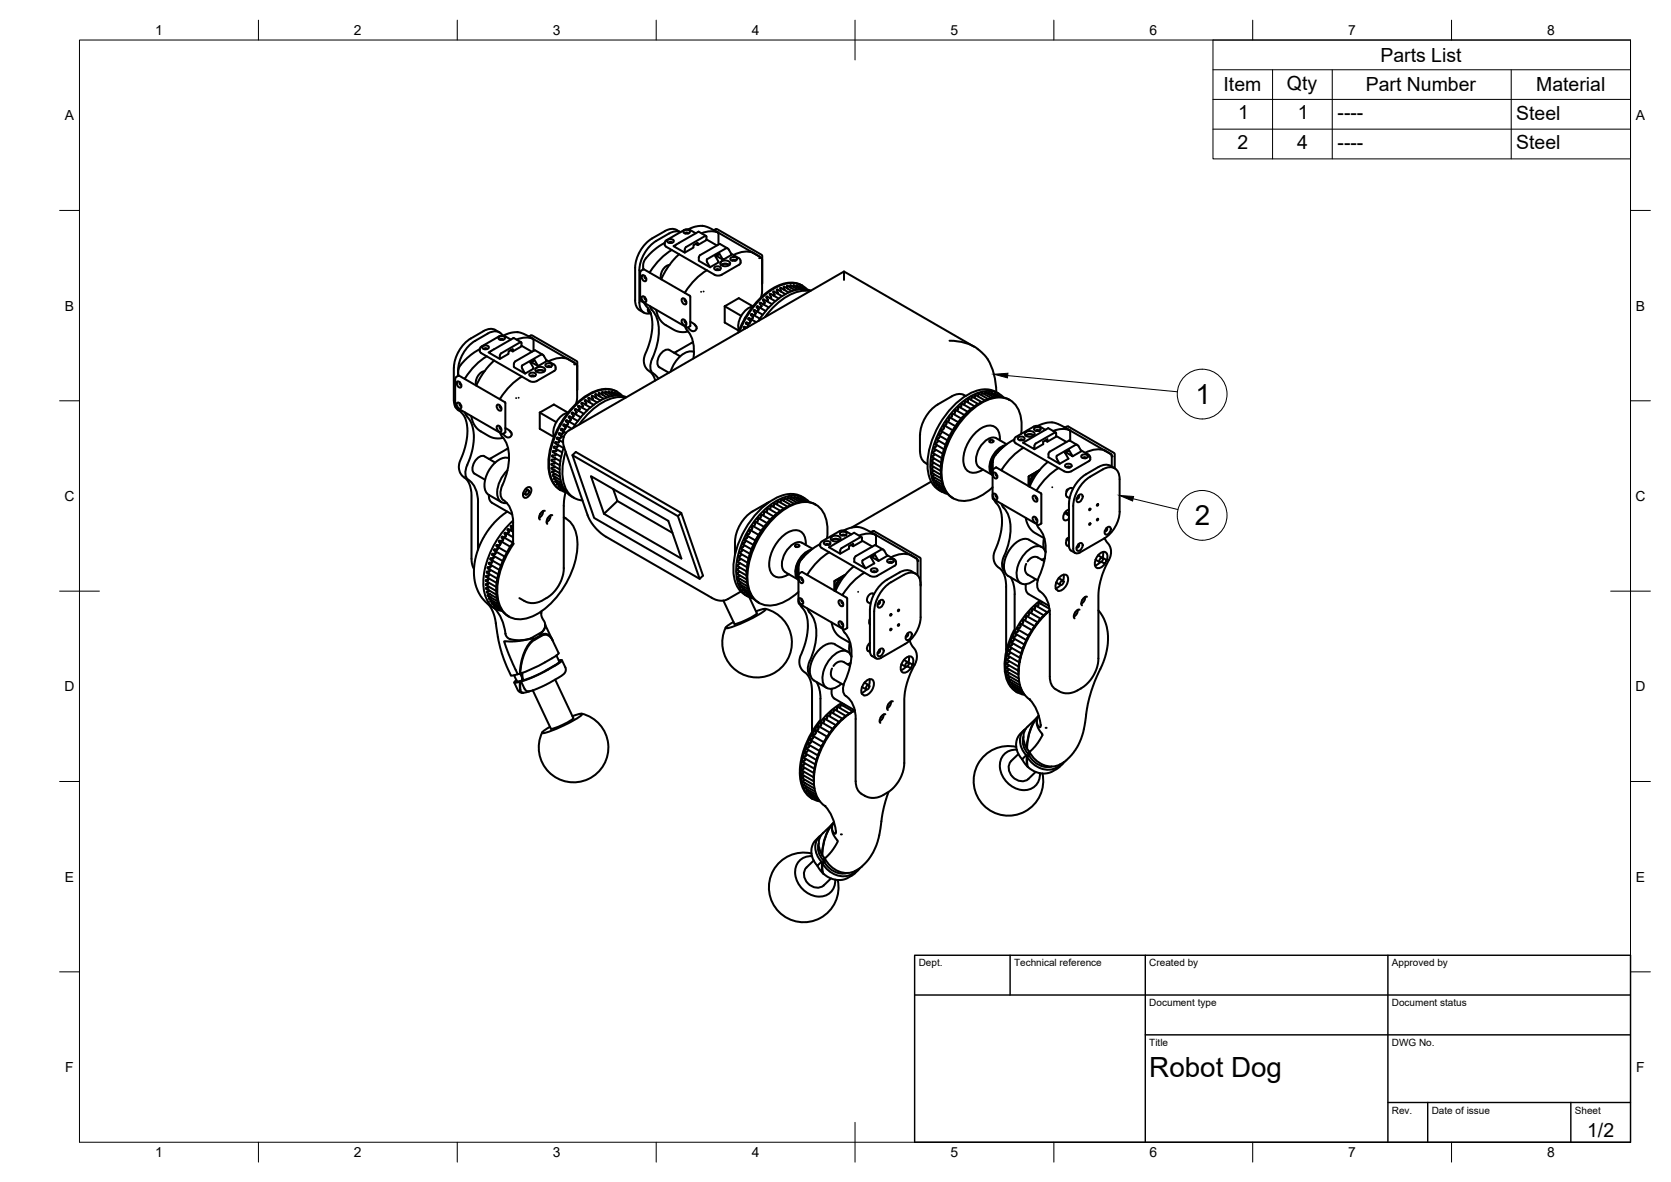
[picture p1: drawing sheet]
<svg xmlns="http://www.w3.org/2000/svg" width="420mm" height="297mm" viewBox="0 0 420 297" stroke-linecap="round" stroke-linejoin="round" font-family="sans-serif">
<defs><g id="words">
<g font-size="7">
<text x="300.6" y="101.6">1</text>
<text x="300.4" y="132">2</text>
<text x="289" y="270.6">Robot Dog</text>
</g>
<g font-size="4.9">
<text x="347.1" y="15.5">Parts List</text>
<text x="307.7" y="23">Item</text>
<text x="323.6" y="22.5">Qty</text>
<text x="343.4" y="23">Part Number</text>
<text x="386.3" y="23">Material</text>
<text x="311.3" y="29.9">1</text>
<text x="326.3" y="29.9">1</text>
<text x="336.3" y="30">----</text>
<text x="381.3" y="30">Steel</text>
<text x="311.2" y="37.4">2</text>
<text x="326.2" y="37.4">4</text>
<text x="336.3" y="37.5">----</text>
<text x="381.3" y="37.5">Steel</text>
<text x="399.1" y="285.7">1/2</text>
</g>
<g font-size="3.5">
<text x="39" y="8.8">1</text>
<text x="89" y="8.8">2</text>
<text x="139" y="8.8">3</text>
<text x="189" y="8.8">4</text>
<text x="239" y="8.8">5</text>
<text x="289" y="8.8">6</text>
<text x="339" y="8.8">7</text>
<text x="389" y="8.8">8</text>
<text x="16.3" y="30.2">A</text>
<text x="411.3" y="30.2">A</text>
<text x="16.3" y="78">B</text>
<text x="411.3" y="78">B</text>
<text x="16.2" y="125.9">C</text>
<text x="411.2" y="125.9">C</text>
<text x="16.2" y="173.7">D</text>
<text x="411.2" y="173.7">D</text>
<text x="16.3" y="221.6">E</text>
<text x="411.3" y="221.6">E</text>
<text x="16.4" y="269.4">F</text>
<text x="411.4" y="269.4">F</text>
<text x="39" y="290.8">1</text>
<text x="89" y="290.8">2</text>
<text x="139" y="290.8">3</text>
<text x="189" y="290.8">4</text>
<text x="239" y="290.8">5</text>
<text x="289" y="290.8">6</text>
<text x="339" y="290.8">7</text>
<text x="389" y="290.8">8</text>
</g>
<g font-size="2.5">
<text x="231" y="242.9">Dept.</text>
<text x="255" y="242.9">Technical reference</text>
<text x="289" y="242.9">Created by</text>
<text x="350" y="242.9">Approved by</text>
<text x="289" y="252.8">Document type</text>
<text x="350" y="252.8">Document status</text>
<text x="289" y="262.9">Title</text>
<text x="350" y="262.9">DWG No.</text>
<text x="350" y="279.9">Rev.</text>
<text x="360" y="279.9">Date of issue</text>
<text x="396" y="279.9">Sheet</text>
</g>
</g></defs>
<!-- layer: Visible -->
<g fill="none" stroke="#000" stroke-width=".51">
<path d="M170.1 57.8l1 .5M170.1 57.8a3 3 0 0 0-3 .3 13.7 13.7 0 0 0-5.1 3.5l-1.1 1.5-.7 1.7-.5 2.5M171.1 58.3l-.9-.2-1.5 .3a20.7 20.7 0 0 0-5 3.2 9.5 9.5 0 0 0-2.9 6.3v8.2M172.3 58.7l.3-.3 .4 .3M172.5 57.7h.3a.54 .54 0 0 1 .7 .6 .54 .54 0 0 1-.8 .4h-.3a.54 .54 0 0 1-.6-.6l.7-.4M174.9 58.6l-1.6-.9h-1l-4.8 2.7-.4 .6 .1 .7 12.5 7.4M176.6 56.8a7.2 7.2 0 0 0-3.6 .8M176.6 56.8h.1M176.6 56.8l1.8 .5 2.1 1.1 .2 .3M177.3 59.3h.3v1l-2.2 1.3v-.6l-1 .6v.6l-2.2 1.3v-1.1l.3-.3 4.8-2.8M177.5 59.3l-1.9-1.1-6.3 3.7 2.9 1.6M179.5 57.9l.8-.3 11.3 6.5v7.2"/>
<path d="M179.5 57.9h.1M179.5 57.9l11.3 6.5M179.7 57.9h.1M180.5 58.4l-1.6-.3-2.5 .5M180.7 58.7v2.8M159.7 75.4l.3 1.6a3.2 3.2 0 0 0 1.9 1.6M159.7 67.3v8.1M160.8 76a2.32 2.32 0 0 0 2.8 2.7M161.4 74.5a.96 .96 0 0 1 1 1.4h-.5a1.09 1.09 0 0 1-.5-1.4zM161.5 69.2a.99 .99 0 0 1 .8 1.5 .99 .99 0 0 1-.8-1.5zM161.8 67.7l-.6 .4-.2 .4 .1 7.1 11.6 6.7 .8-.3M161.8 67.7l11.6 6.6"/>
<path d="M162 76.1l1.5 2.4 .4 1.2 .1 2-.4 3.6-1.5 4.1-.2 1.5 .4 1.4 1.8 1.8 .7 1.5M162.1 74.7v.4l.4 .2M162.1 69.4v.4l.4 .2M162.4 64.9h.1M163 77.5v.8l.6 .4M163.4 76.9l.5 1M163.5 68.3l-.1 .2M163.9 77.9a8.5 8.5 0 0 1 1.6 7.4l-.6 2.3-.9 2.5M165 77.9l.8 2.2 1.4 1.5 3.1 1.7 1.2 .2 1.5-.2M167.1 61l-2.1 1.4-2.6 2.5-.6 1.3-.1 1.5M167.8 60.4l.4-.3a.9 .9 0 0 1 1.2 .6 .87 .87 0 0 1-.9 .4 .87 .87 0 0 1-.7-.7zM168.2 61l.4-.2 .3 .2"/>
<path d="M168.3 66.6a2.84 2.84 0 0 0-2 3.5M168.9 62.8a16.6 16.6 0 0 0-5.4 5.5M170.8 63.9l-2.6 2.8-1.9 3.5M171.4 75.1a.81 .81 0 0 1 1.2 .7l-.1 .6a.89 .89 0 0 1-.9-.3 .89 .89 0 0 1-.2-1zM172.2 75.2v.4l.4 .2M173.4 74.3l.2 .3v7.3M174.9 61.3l.5 .3M176.1 64.1l-.3 .4-.1 1 2.8 1.7M176.3 73.3h.1M176.9 73.3h.1M177.6 60.2l2.7 1.5M177.8 67.9a16.3 16.3 0 0 0-5.6 5.7"/>
<path d="M177.8 65.1l4.8-2.7 .5 .1 .9 1.5-2.2 1.3-1-1.7-1 .6 .9 1.7-2.2 1.3-.8-1.6zM179.6 67.2l.5-.2h.6l.6 .4a.99 .99 0 0 1-1.7 0zM179.7 69.1l.7 .2 1.1-.2M180.1 67.9l.3-.3 .4 .3M180.1 64.3l1.7 1M180.8 63.6l-.1 .4-.8 .5M181.2 65.9a1.54 1.54 0 0 1 2.4 .3 1.45 1.45 0 0 1-2.5 0zM181.3 66.6a1.86 1.86 0 0 1 2.1 0M182.2 77l3.6-2.1 3.5 2.1M182.2 77v4.1M182.2 77l4.2 2.4M182.9 62.4l-1.9-1.1-4.9 2.8"/>
<path d="M183.7 64.9l.5-.3h.6l.5 .5a.99 .99 0 0 1-1.7 0zM183.9 63.8l2 1.2 .3 .5v.5M184.1 65.5l.4-.2 .3 .2M185.8 66.5l-4.4 2.6M186.2 66l-.3 .5M187.4 79.7l-.2 .4M189.3 77a5.2 5.2 0 0 0-3.5 6M189.3 79.7l-.3 .5M189.4 79.7l-.6-.5 .1-.3 2.2 1.2M189.4 79.7l-.5 .5M189.4 63.5l1.8 1.1 .4 .5v8.2l-.3 1.5M189.4 63.5v.1"/>
<path d="M189.4 63.5a5.8 5.8 0 0 0-4.9 .6M190 78.7l-.5-.5 .1-.3 2.2 1.2M190 78.7l-.4 .5M190.7 77.8l-.5-.6 .2-.2 2.1 1.2M190.7 77.8l-.3 .5M190.7 77.8l-.4 .5M190.8 64.4h.1M191.5 76.9l-.4 .5M191.5 76.9l-.5-.5 .2-.3 2.1 1.2M191.5 76.9l-.4 .4M191.9 75.4l.4 .7M192 75.3l2.1 1.1"/>
<path d="M192 76.5h.1M192 75.3l-.1 .1M192.3 76.1l-.4 .3M192.3 76.1l-.3 .4M192.7 75.6l.4-.3-.3 .4M193.1 75.3l-.4-.6 .1-.2 2.1 1.2M193.9 74.7l-.2 .2M193.9 74.7l-.4-.6 .2-.2 2.1 1.1M193.9 74.7l-.3 .2M194.5 74.3l.2-.3-.3-.7h.2l2 1.1M194.7 74.1l-.2 .2M195.3 72.8l.3 .8"/>
<path d="M195.3 72.8l2.2 1.1M195.4 73.7l.2-.1-.2 .1M196.3 73.2h.1l-.1 .1M196.4 73.2l-.2-.7 .1-.2 2 1.2M197.2 72.1h.1M197.2 72l-.2 .2 .3 .6M197.2 72.1l1.9 1.1M197.2 72.8h.1M197.3 72.8h-.1M197.9 71.9l.2 .6M197.9 71.8l2 1.1M198.8 72.3l-.1-.5 .1-.1 1.8 1.1"/>
<path d="M199.6 71.7h.1M199.6 71.7l1.7 1M199.6 71.7h-.1l.1 .4M200.3 72.1l.1-.3 1.4 .9M201 72v.1M201 72l1.2 .7M201.6 71.7l.1 .1M201.6 71.7a7.3 7.3 0 0 0-7.7 1 22.5 22.5 0 0 0-8.3 10.9M201.6 72.3l.8 .4M203 72.8a5.7 5.7 0 0 0-6.7-1.1 20.8 20.8 0 0 0-10.4 11.7M203.6 73.2a9.7 9.7 0 0 0-7.6 2.6l-1.9 1.7-1.8 2.2M203.9 73a8.6 8.6 0 0 0-8.2 2.1 21.2 21.2 0 0 0-5 5.5"/>
<path d="M212.2 68.2v2.1M114.1 92.4l.1 8.7 .4 1.4 .7 .6M115 95.9a.99 .99 0 0 1 .8 1.5 .99 .99 0 0 1-.8-1.5zM115.2 93v1.5M115.3 94.4l-.7 .4-.2 .4 .2 7.1 11.6 6.7 .8-.3M115.3 94.4l11.6 6.6 .2 .3M115.6 96.1v.4l.4 .2M115.9 91.6h.1M120.6 87.7l-2.2 1.4-2.5 2.5-.6 1.3-.1 1.5M121 88.7l12.2 7.1M121.3 87.1l.4-.2a.9 .9 0 0 1 1.2 .5 .87 .87 0 0 1-.9 .5 .87 .87 0 0 1-.7-.8zM121.5 83.2a13.6 13.6 0 0 0-5.1 3.5l-1 1.5-.8 1.7-.5 2.5"/>
<path d="M121.6 83.2l1.1-.5a2.99 2.99 0 0 1 2.9 .9M121.7 87.7l.4-.2 .3 .2M121.8 93.3a2.84 2.84 0 0 0-2 3.5M122.4 89.5a16.6 16.6 0 0 0-5.5 5.7M122.6 83.8a13.6 13.6 0 0 0-5.1 3.5l-1.1 1.5-.7 1.7-.5 2.5M122.6 83.8a2.61 2.61 0 0 1 3.8 .5M124.2 90.6l-2.5 2.9-2 3.4M125.8 85.4l.3-.3 .4 .3M126 84.5l-.7 .3M126 84.4h.3a.54 .54 0 0 1 .7 .6 .54 .54 0 0 1-.8 .4h-.3a.54 .54 0 0 1-.6-.6M128.4 88l.5 .3M128.4 85.3l-1.7-.9h-1l-4.9 2.9-.2 .9 .4 .5"/>
<path d="M129.2 91.4v.9l2.8 1.6M130.1 83.5a7.2 7.2 0 0 0-3.6 .9M130.1 83.5h.1M130.1 83.5l1.7 .5 2.3 1.2 .1 3M130.4 100h.1M130.8 86h.3v1l-2.2 1.3v-.6l-1 .6v.6l-2.2 1.3v-1.1l.3-.3 4.8-2.8M131 86l-1.9-1.1-6.3 3.7 2.9 1.6M131.1 86.9l2.7 1.5M131.3 94.6a16.6 16.6 0 0 0-5.6 5.7M131.3 91.8l4.8-2.7 .5 .1 .9 1.5-2.2 1.3-1-1.7-1 .7 .9 1.6-2.2 1.3-.8-1.6zM133 84.6l.8-.3 11.3 6.6v7.1M133 84.6h.1"/>
<path d="M133 84.6l11.3 6.5M133.1 93.9l.5-.2h.6l.6 .4a.99 .99 0 0 1-1.7 0zM133.2 84.7h.1M133.6 94.6l.3-.3 .4 .3M133.6 91l1.7 1M134 85.1l-1.6-.3-2.5 .5M134.3 90.3l-.1 .4-.8 .5M134.7 92.6a1.54 1.54 0 0 1 2.4 .3 1.45 1.45 0 0 1-2.5 0zM134.8 93.3a1.86 1.86 0 0 1 2.1 0M136.4 89.1l-2-1.1-4.8 2.8-.4 .6M137.2 91.6l.5-.3h.6l.5 .5a.99 .99 0 0 1-1.7 0zM137.4 90.5l2 1.2 .3 .5v.5"/>
<path d="M137.6 92.2l.4-.2 .3 .2M139.7 92.7l-.4 .5-4.4 2.6-.6 .2-1.1-.2M142.9 90.3l1.8 1 .4 .5v8.2l-.3 1.5M142.9 90.3h.1M142.9 90.2a5.8 5.8 0 0 0-5 .6M144.3 91.1h.1M148 100l2.1 1.1M148 100l-.1 .1M149.9 99.9l-.3-.6 .2-.2 2 1.1M149.9 99.9l-.1 .1M149.9 99.9h-.1M150.6 98.8l.1 .8"/>
<path d="M150.6 98.8h.1M150.7 98.8h-.1M150.7 98.8l1.9 1.1M150.7 99.5v.1M150.8 99.5l-.1 .1M151.6 99.3l-.2-.6 .1-.2 1.9 1.1M152.2 98.5l.1 .5M152.2 98.4l1.9 1.1M153.1 98.4h.1M153.1 98.4l1.7 1M153.1 98.4l-.1 .1 .1 .4M153.8 98.8l-.1-.2 .2-.1 1.4 .9"/>
<path d="M154.5 98.7v.2M154.5 98.7l1.2 .7M155.1 98.4l.1 .1M155.1 98.4a7.8 7.8 0 0 0-8.3 1.4 22 22 0 0 0-8.9 18 6.5 6.5 0 0 0 3.1 5.4M155.1 99l.8 .4M156.5 99.5a5.9 5.9 0 0 0-7.1-.9 21.5 21.5 0 0 0-11.3 19.5 5.9 5.9 0 0 0 4.4 5.6M157.3 99.9a9.6 9.6 0 0 0-7.8 2.6l-2 1.9-1.8 2.2M157.5 99.8a8.5 8.5 0 0 0-8.4 2 21.4 21.4 0 0 0-5 5.8M164 90.1l-.3 .7a2.51 2.51 0 0 0 1.1 3.5l.8 .9M168.3 88l2.7 1.5M168.3 88a2.21 2.21 0 0 0-2.5 1.4 2.21 2.21 0 0 0 0 2.9l2.4 1.4M171.8 81.5l-.3-.4a.53 .53 0 0 1 .2-.9 .53 .53 0 0 1 .7 .5l.2 .6-.1 .4"/>
<path d="M171.8 81.6l.4 .2M172.2 80.5v.4l.4 .2M172.3 82v.3a8.8 8.8 0 0 1 2.1 7.8M172.5 81.7l-.3 .1M173.6 80.9l1.3 .8 .3 .5-.1 .5-.3 .4-.6 .1-.6-.2-.6-.7M173.6 81.9l-.1 .1M174.3 85.9l-4.2 2.5-.7 .2M174.5 88.4a4.1 4.1 0 0 0-4.2 1.9l-1.2 1.8-.5 1.3M174.6 81.5l.5 .6M182.2 81.1l3.6 2M187 82.3l.3 .3M187 82.3l.2-.2 .6 .2"/>
<path d="M187.5 81.2l1 .7M187.6 81.2l.1-.2 .7 .3M188.1 81.7h.1M188.2 81.7l-.2 .5M188.2 81.7l-.3 .6M188.7 80.7l-.5-.5 .1-.2 1.8 1M188.7 80.7l-.3 .6M238.7 85.6a12.1 12.1 0 0 1 7.1 2.1M239.3 99.6a14.9 14.9 0 0 0-5.6 3.8l-1.5 2.4a8.5 8.5 0 0 0-.9 3.5v4.1M242.8 99.5a2.9 2.9 0 0 0-3.5 .1M244.3 99.9l-.2 .5M244.4 99.8l2.4 1.3"/>
<path d="M244.4 99.8l-.1 .1M245 87.2l-32.8-19-69.2 40-.7 .5-.7 1.5v1l.2 1.2 6.1 17.5 1.1 1.8 1.7 1.9 1.4 1.1 27.6 15.9 1.3 .3 1.4-.1 3.9-2.1M245 100l.4-.7 2.3 1.3M245.8 87.7l1.7 1.5 .8 1.1M246 99.2l-.1 .4M246.2 99l-.2 .2M246.2 99h.1M246.3 99l2.2 1.3M246.9 98.8l-.1 .5M247 98.8h.1M247 98.8l2.3 1.2M247.6 99.1h.1"/>
<path d="M247.6 98.8v.3M247.9 98.7l-.2 .1M247.9 98.7h.1M247.9 98.7l2.1 1.2M248.4 90.3a16.6 16.6 0 0 1 2.1 8.3M248.6 98.7h.1M248.6 98.7l-.2 .3M248.7 98.7h.1M248.7 98.7l1.9 1.1M249.4 98.7l-.2 .2M249.4 98.8l1.8 1M249.4 98.8h.1"/>
<path d="M249.9 99h.1M250 98.9h.1M250 98.9l-.1 .1M250.1 99h.1M250.1 99l1.5 .8M250.4 98.5l.7 .4M250.4 98.5a7.8 7.8 0 0 0-8.2 1.4 22 22 0 0 0-8.9 18 6.5 6.5 0 0 0 3.6 5.7M250.6 99.2h.2M250.8 99.2l1 .6M250.8 99.2h.1M252.3 99.9a5.9 5.9 0 0 0-7.1-.9 21.5 21.5 0 0 0-11.2 19.5 5.9 5.9 0 0 0 4.3 5.6M114.9 101.2a.96 .96 0 0 1 1 1.5l-.5-.1a1.14 1.14 0 0 1-.5-1.4z"/>
<path d="M115.3 103.1l.5 .3M115.5 102.8l1.4 2.2 .6 2.6v1.7l-.3 2.2-.7 2.2-1 2.5-.1 1.4 .5 1.5 1.5 1.5 .5 .7 .6 2.3 .1 16.8 .1 1.2 .5 1.4M115.6 101.4v.4l.4 .2M116.9 103.6l.5 1M117.4 104.7a8.9 8.9 0 0 1 1.5 7.9l-.7 2.5-1 2.4a2.62 2.62 0 0 0 1.1 3.5 6.9 6.9 0 0 1 1.9 5.3M118.5 104.6l.7 2 .6 1 .8 .7 3.5 1.8 1.4 .1 1-.2M119.3 119l2.7 1.6M124.5 116.3l-2.7-1.6a2.21 2.21 0 0 0-2.5 1.4 2.21 2.21 0 0 0 0 2.9M124.9 101.8a.81 .81 0 0 1 1.1 .7v.6a.89 .89 0 0 1-.9-.3 .89 .89 0 0 1-.2-1zM125.7 107.2v.4l.4 .2M125.7 101.9v.4l.4 .2M125.7 108.5l.3-.1v-.5a.89 .89 0 0 0-1-.8 1.12 1.12 0 0 0 .7 1.4"/>
<path d="M125.8 108.7l.5 1M126.3 109.7a8.5 8.5 0 0 1 1.5 7.4l-.5 2.4-1 2.4a2.87 2.87 0 0 0 .8 4.2 6.9 6.9 0 0 1 1.9 5.3M127.1 107.6l1.3 .8 .3 .9-.4 .5-.6 .1-.6-.2-.6-.7M127.1 101.3v7.3M127.1 108.6l-.1 .1M127.4 112.9l-3.8 2.2-.7 .2M127.6 118.2a7.4 7.4 0 0 0-2.4 6.9 1.93 1.93 0 0 0 2.2 1.3M127.8 112.6l-.4 .3M128 115.2a4.5 4.5 0 0 0-4.7 2.4 5.8 5.8 0 0 0-.9 6.4l3.7 2.2M128.1 108.2l.5 .6M129.8 100h.1M135.7 103.7v4.1"/>
<path d="M135.7 103.7l4.2 2.4M135.7 107.8l3.6 2M138.7 117.6v.2l2 1.1M138.7 115.6v.1M138.7 115.7l2.1 1.2M138.8 114.6l2.1 1.3M139 119.4l1.9 1.2M139.3 101.6l3.5 2.1M139.3 101.7l-3.6 2M139.4 116.5h-.7v.2l2 1.2M139.5 116.2v.3v-.2M139.5 117.2v.2"/>
<path d="M139.5 117.4l-.8 .2M139.5 117.3v.1M139.5 116.2v.1M139.6 115.1l-.1 .4-.8 .1M139.6 118.2v.1M139.6 118.3l-.7 .2-.1 .2 2 1.1M139.6 118.3h.1M139.6 115.1l-.1 .4M139.7 114l-.1 .4h-.7l-.1 .2M139.7 119.2l-.7 .2M139.8 114l-.1 .4M139.8 113.4l-.7-.1-.1 .3 2.1 1.2"/>
<path d="M140 113.2v-.3l-.2 .5 .2-.2M140 110.2l1.6 1M140.1 112.3l-.7-.1-.1 .2 2.1 1.3M140.3 111.8l-.2 .5zM140.5 109l1.2 .9M140.5 109l.2-.2 .7 .3M140.6 111l-.1 .2M140.6 111l.1-.4-.2 .6-.7-.1-.2 .2 2.1 1.3M140.9 110.1l-.7-.2-.2 .2M140.9 106.5l-.2 .3M141.1 109.5l-.2 .6zM141.6 108.4l-.2 .6"/>
<path d="M141.7 108.4l-.3 .6M141.7 106.7l2.1 1M141.7 106.7l-.1 .3 .6 .4M141.8 112.3a13.4 13.4 0 0 0 0 10.5 5.7 5.7 0 0 0 2.6 2.3M141.9 108l-.6-.3-.3 .2 1.3 .9M142.2 113.5a12.3 12.3 0 0 0 .4 9.9 4.9 4.9 0 0 0 3.9 2.4M142.2 107.4l-.3 .6zM142.4 106.9l.1 .1M142.8 103.7a5.2 5.2 0 0 0-3.5 6M142.8 106.6l-.3 .4 .4-.6-.6-.5 .1-.3 2.2 1.2M142.8 106.4v.2M143.1 104.7l2.2 1.1"/>
<path d="M143.1 104.6l-.1 .3 .5 .5M143.5 105.4l-.4 .6zM143.8 105l.4-.5-.3 .5M143.9 114.4l.9-.8 26.5 15.3 5.5 15.8-.9 .8-26.5-15.3zM143.9 114.4l26.6 15.3 .8-.8M144.2 104.5l-.5-.5 .2-.3 2.1 1.2M144.5 102.9l.5 .7-.4 .4M144.6 102.9l.2-.1 2 1.2M145 103.6l-.4 .5M145.8 102.8l-.4-.5 .1-.3 2.1 1.2M145.8 102.8l-.4 .4M145.8 102.8l-.3 .4"/>
<path d="M146.3 101.2l2.1 1.2M146.3 101.2l-.1 .3 .4 .6M146.6 102l-.3 .4M146.6 102l-.4 .3M147.4 101.4l-.2 .3M147.4 101.4l-.4-.6 .2-.2 2.1 1.1M147.4 101.4l-.3 .2M147.9 100.1l.3 .7M148 101l.2-.2-.2 .2M149.1 100.3l-.2 .1M149.1 100.3l-.3-.6 .1-.2 2.1 1.1M231.3 113.4a3.1 3.1 0 0 0 1.9 3.2"/>
<path d="M234.2 116.8v.1M234.2 117l2.4 1.3M234.3 117.8l2.3 1.5M234.4 114.9l2.3 1.3M234.5 117.5l-.2 .3M234.6 113.7l2.3 1.5 .2-1.2M234.6 113.6l-.1 .2M234.6 119.7v.1M234.6 119.8l2.2 1.3M234.7 114.5l-.3 .1v.3M234.7 113.5l-.1 .1M234.7 116.3l-.5 .5"/>
<path d="M234.7 117.3l-.1 .2M234.7 116.2v.1M234.7 115.3l-.4 .4v.3l2.3 1.3v-1.1M234.8 118.3l-.4 .6 2.3 1.3M234.8 115.1v.2M234.8 112.7l2.3 1.4 .1-.2M234.9 119.2l-.3 .5M234.9 114l-.2 .5M235.1 113.2l-.4 .3M235.2 111.6l2.3 1.3M235.2 112.9l-.1 .3M235.5 111.8l-.2 .5-.5 .2 .1 .2"/>
<path d="M235.5 111.3h-.2l-.1 .3M235.6 110.4l2.3 1.3M235.7 111l-.2 .2M235.9 110.7l-.1 .3M236.2 109l-.1 .4 2.2 1.3 .5-1.2M236.3 109.5a.74 .74 0 0 1-.7 .7v.2M236.6 117.3v1.3M236.6 108.1v.2l2.2 1.3 .5-1.1M236.7 116.1v.1M236.8 115.1l-.1 1M236.8 108.4l-.3 .6h-.3M237.2 107.8l-.6 .4"/>
<path d="M237.2 107.1l.2-.2 2.2 1.3v.2M237.2 107.2l.1 .4M237.2 107.1v.1M237.4 107.6l-.2 .2M237.4 112.9l-.2 1M237.6 112.7l-.1 .2M237.8 111.8l-.2 .9M237.8 106.2l.2 .1M237.9 105.9l2.4 1.4M237.9 105.9v.3M238 106.6l-.4 .4M238 111.6l-.1 .1"/>
<path d="M238 106.3l-.1 .3M238.2 110.6l-.2 1M238.6 104.9v.1a.67 .67 0 0 1-.3 1M238.7 104.9l2.3 1.3-.4 .3M238.8 109.5v.1M239.3 104.2l.1 .2M239.3 104.2l.2-.3 2.3 1.3-.9 .9M239.4 104.4l-.4 .6M239.5 108.4l-.2 .1M239.6 108.1h.1M240.1 103.3v.2M240.1 103.2v.1"/>
<path d="M240.1 103.5l-.3 .6M240.2 103l2.4 1.3-.2 .2M240.2 103.1l-.1 .1M240.3 107.2l-.7 .9M240.6 106.5l-.4 .6M240.9 102.5v.2M240.9 102.5l.2-.3 2.3 1.4M240.9 102.7l-.3 .5M241.7 101.9l-.2 .5M241.9 101.5l-.2 .4M241.9 101.5l2.3 1.3-.5 .4M242.3 101.7l.2-.3 .1-.5 .2-.1 2.3 1.3"/>
<path d="M242.4 104.5l-.7 .7M243.4 103.6l-.9 .7M243.4 100.4v.3M243.4 100.7l-.2 .3M243.5 100.3l-.1 .1M243.6 100.2l-.1 .1M243.6 100.2l2.4 1.3M243.7 103.2l-.4 .3M245.1 102.1l-.9 .6M245.1 102.1h.1M245.9 101.6l-.8 .5M246 101.5l-.1 .1"/>
<path d="M246.6 101.2l-.6 .3M248.8 110.7l.6-.1 .5 .3-.3 .3h-.5l-.3-.2zM249.7 118.8a.9 .9 0 0 1 .9 .4 .9 .9 0 0 1 0 1 1.09 1.09 0 0 1-1-1.2l.1-.1M249.7 115.4l-.4 1.8 .3 1.4M250.3 114.3h.1M250.4 119v.4l.3 .2M250.5 117.5l11.3 6.5v7.5M250.5 117.5l-.6 .3-.3 .5 .1 7 11.3 6.6 .8-.3M251 113.5l-.3 .4M251.4 110.2v.4M251.4 110.2a2.81 2.81 0 0 0-1.3-3 2.81 2.81 0 0 0-3.3 .4 9.9 9.9 0 0 0-4.5 8.8 2.71 2.71 0 0 0 1.7 2.3 2.71 2.71 0 0 0 2.8-.5l.4-.2M252 112.6a5.7 5.7 0 0 0-2.7 6l.3 .4"/>
<path d="M252.4 112.2a5.7 5.7 0 0 0-3.3 6.1l.5 .8M252.8 111.9a5.9 5.9 0 0 0-3.8 6.7l.6 .8M253.1 111.6l-2.6-1.5a2.87 2.87 0 0 0-3.2 1.2 5.7 5.7 0 0 0-1.7 5.4l.7 .8 3.3 1.9M253.9 100.5a6.9 6.9 0 0 0-7.3 .7 21.9 21.9 0 0 0-10 18.7 6.5 6.5 0 0 0 3.1 5.4M255 110.4l-2.7 1.8-2.1 2.3-.6 1.4v2.3M256 110l.5-.3h.6l.5 .5a.99 .99 0 0 1-1.7 0zM256.4 110.6l.4-.2 .3 .2M256.8 109a8.7 8.7 0 0 0-2.2-8 6.5 6.5 0 0 0-7.3 0 22 22 0 0 0-10.5 18.4 6.2 6.2 0 0 0 4.5 6.4 10.4 10.4 0 0 0 8.3-3.3M257.4 112.5a16.6 16.6 0 0 0-5.6 5.7M257.8 108.8a1.54 1.54 0 0 1 2.4 .2 1.45 1.45 0 0 1-2.5 0zM257.9 109.4a1.86 1.86 0 0 1 2.1 0M260.1 107.7l.4-.3h.7l.5 .4a.99 .99 0 0 1-1.7 0z"/>
<path d="M260.5 108.3l.3-.3 .4 .3M261 107a5.9 5.9 0 0 1 6.6 .3l1.4 .8M261.1 118.6a4.7 4.7 0 0 0-2.2 3.7M261.3 118.3a4.5 4.5 0 0 0-2.6 3.9v-2.5l2.6-1.5-2.6 1.5v2.5M262.8 110.7l.6 .3v-.6l-1.1 .6v.6l-2.2 1.3M262.9 108l-1.7-.9-1.3 .1-4.6 2.7-.2 .4v.8l12.8 7.5h.8l.7-.2 4.4-2.5 .4-.5M263.5 116.1l-2.5 2.6-1.3 1.8-.8 1.8M265.2 108.7l-4.8 2.7-.3 .6M265.2 108.7h.3l.1 1-2.2 1.3M265.5 108.7l-1.9-1.1-6.3 3.7 2.8 1.6v-.8M265.6 109.6l2.6 1.5M266.2 117.6a16.3 16.3 0 0 0-5.5 5.7"/>
<path d="M267.6 107.3h.1M267.8 113.8l.8-.4 .2-.4-1.1 .6 .9 1.7-2.2 1.3M268.3 117.5l.3-.3 .4 .3M268.8 113l.9 1.7-1.6-1M269 108.1l.1 2.7M269 108.1l-1.7-.3-2.5 .5M269 110.7l1.8 1.1M269 110.7l-5 2.8M269.4 117.2l-.6 .3M269.5 117.2a.89 .89 0 0 0-.8-.7 .89 .89 0 0 0-.9 .5l.2 .4 .8 .1M271.2 112.2l.7 1.2-2.2 1.3M271.2 112.2l-.2-.3-.5-.1-4.8 2.7-.1 .5 .8 1.6-2.8-1.7 .1-1 .3-.4"/>
<path d="M271.8 113.1l2.1 1.3 .2 .4v.6M271.9 114.5a.87 .87 0 0 1 .9-.4 .87 .87 0 0 1 .7 .8 1.07 1.07 0 0 1-1.7-.2zM272.4 115.1l.3-.2 .3 .2M273 119.2a9.4 9.4 0 0 0-4.2 7.3v10.8l.3 .9 1.2 .8M277.8 113.2h.1M277.8 113.2a5.8 5.8 0 0 0-4.9 .6M277.8 113.2l1.4 .9 .3 .4v2.7M279.5 114.5l-.2-.4-11.5-6.7 .8-.2 11.5 6.6 .2 .3v3.6a3.2 3.2 0 0 0-4.1-.3l-3.2 1.8M120.2 126.3v11.9M122.9 124.4v.5a1.7 1.7 0 0 0 .8 1.4M123.7 126.3l5.1 3M123.7 139.3l2.7 1.7"/>
<path d="M124.2 139.7l-.3 .7M124.3 139.8l-.4 .6M124.3 138.1l.6 .1M124.3 138.1v.3l2.6 1.5M124.6 139.1l-.2 .2-.6-.2-.1 .2M124.7 138.6l-.4 .7M124.8 138.6l-.2 .5M125.1 138l-.2 .2M125.2 137.5l-.3 .7M125.3 137.5l-.2 .5M125.4 137.1h.1M125.5 137.2l-.4-.3-.3 .2 2.6 1.7"/>
<path d="M125.7 137l-.2 .1M125.8 136.4l-.4 .7M125.8 136.4l.1 .1M125.8 136.4l-.1 .6M125.9 136.5l-.4-.3v-.3l2.8 1.5M126.3 136l-.2 .1M126.5 135.4l-.4 .7M126.5 135.4l-.2 .6M126.5 135.4l-.4-.3 .2-.2 2.7 1.5M127 133.9l-.2 .2 .4 .4-.1 .3M127 133.9l2 1.1M127.2 134.8l-.3 .3"/>
<path d="M127.2 134.5l-.4 .6M127.6 128.6l-2.6 2-1.9 2.1-1.6 2.6-1.1 2.4-.9 2.9-.3 2.6 .1 2.7 .6 2.1a12 12 0 0 0 3.3 4.4l1.2 2.6 1.4 7.8 1.9 5.3 .9 1.7 2.2-.6M127.7 134.1l-.1 .1M127.7 133l-.1 .3 .4 .3M127.7 133l1.3 .7M127.9 133.6l-.2 .5M127.9 133.6l-.4 .5M128 133.6h.1M128.4 133.3h.1M128.7 132.7l-.3 .6M128.7 132.7l-.4 .5M129 132.3l-.4-.2-.2 .2 .3 .4"/>
<path d="M129 131.4v5.1M129 130.8a22 22 0 0 0-7.4 16.8 6.8 6.8 0 0 0 2.7 5.3M129 136.3a19.9 19.9 0 0 0-4 14.2 6.1 6.1 0 0 0 2.7 4.3M131.6 123.9l.6 .4M132.2 122.8l.7 .4M132.2 122.8a.77 .77 0 0 1 1.4 0 1.95 1.95 0 0 1-1.7 2.3 1.29 1.29 0 0 1 0-2zM132.3 123.4l.3-.2 .3 .1a.71 .71 0 0 1-.7 1zM135.9 129.1l-.1 .1M136.6 128.4a1.9 1.9 0 0 1-1 1.7M137 128.4l-.6 .1-.6 .8-.2 .7 .1 .6M137.7 130.2v.1M138.4 129.5a1.9 1.9 0 0 1-.9 1.7"/>
<path d="M138.9 129.5l-.6 .1-.6 .7-.3 .7 .2 .6M139.3 120.2l1.8 1.2M139.7 121v.1M139.7 121.1l1.7 1M139.9 120l-.6 .2M140 121.6l.1 .1M140.1 120.8l-.5 .1 .1 .1M140.1 121.7h.1M140.1 121.7l1.5 .9M140.4 121.5l-.4 .1M140.5 122.2h.1M140.6 122.2v.1"/>
<path d="M140.6 122.3l1.3 .7M140.7 122.1l-.2 .1M141.1 122.6l1 .7M141.6 123h.1M141.6 123l.5 .3M142.2 123.7l-.4 3.2v16.3l-.3 1.4-1 2.5-1.3 1.8-1.7 1.3-1.5 .9-1.1 .3a4.2 4.2 0 0 1-3.1-.4l-1.2-.7M142.2 130.3l-.4-.3a6.8 6.8 0 0 1 3.4 6.4 22 22 0 0 1-10.5 18.1 6.3 6.3 0 0 1-7.7-.3 9.9 9.9 0 0 1-1.6-9.2l.7-2.4 1-2.4 2.1-3.6M154.2 122.9l1 3-3.3 3.2-3.3-9.4 19.4 11.2 3.3 9.5-19.4-11.3M155.2 125.9l13.9 8M170.5 129.7l5.4 15.8M186 139l2.3 1.3M186 138.8v.2"/>
<path d="M186.4 138.6l-.4 .2M186.4 139.2l-.6 .9 2.2 1.4M186.7 138.1h-.1M186.7 138.1l-.4 .5M187 136.9l-.2 .6-.4 .1v.3l2.2 1.3 .1-.2M187.1 136.4l-.2 .1-.1 .3 2.2 1.3 .4-1.2M187.2 135.7l2.3 1.3 .4-1.1M187.2 135.5l.1 .2M187.3 135.4l-.1 .2M187.4 135.3l-.1 .1M187.5 135.8l-.4 .6M187.8 134.3v.3l2.3 1.2"/>
<path d="M188 134.7l-.3 .6h-.3M188.4 139.7v.5M188.5 133.9l-.2-.5 .2-.2 2.3 1.3-.6 .9v.3M188.5 133.9l-.2 .4h-.5M188.6 139.2l-.2 .5M189 138l-.3 1M189.1 132.2l-.1 .1a.59 .59 0 0 1-.2 .9M189.1 132.2l2.4 1.3M189.2 128.5a9.8 9.8 0 0 0-4.4 7.6v3.2M189.6 132.1l-.1 .2M189.8 131.6l-.2 .5M189.9 131.1l2.3 1.3-.1 .2"/>
<path d="M189.9 131.1l-.2 .3 .1 .2M190.2 135.6l-.1 .2M190.3 131.2l-.1 .1M190.5 130.4l.2-.2 2.3 1.3-.2 .2M190.5 130.3v.4M190.6 130.6l-.3 .6M190.8 134.4h.1M191.1 133.8l-.3 .6M191.3 129.8l-.3 .6M191.4 129.3l-.1 .5M191.4 129.3l2.4 1.3-.5 .4M191.5 133.5l-.4 .3"/>
<path d="M191.8 129.5h.1M192 129.3l-.2 .2M192 128.8l.1 .2M192 128.8l.3-.3 2.3 1.3-.1 .2M192.1 132.7l-.7 .7M192.1 129l-.1 .3M192.8 128.5l-.2 .2M192.8 131.7l-.7 .7M192.9 128l-.1 .5M193 127.8l-.1 .2M193 127.8l2.4 1.3-.1 .1M193.3 131l-.4 .4"/>
<path d="M193.5 126.1l-4.3 2.4M193.7 127.3v.4l-.2 .2M194 127.1l2.3 1.3M194 127.1l-.3 .2M194.4 127.3l.4-.8 2.3 1.3M194.4 130l-.7 .6M194.9 129.5l-.4 .3M195.3 129.2l-.5 .3M195.4 126.4l-.1 .3M195.5 126.2v.3M195.6 126l-.1 .2M195.7 126l2.3 1.3"/>
<path d="M195.7 126h.1M196.1 128.5l-.7 .5M196.2 126.3l.4-.7 2.2 1.3M196.2 128.4l-.1 .1M196.3 128.4h.1M196.5 128.2l-.2 .2M197.1 127.8l-.6 .4M197.1 127.8v.1M197.2 125.5l-.1 .4M197.3 125.3l2.4 1.3M197.3 125.3l-.1 .1M197.8 127.5l-.7 .3"/>
<path d="M198.2 125.1l-.3 .5M198.2 125.1h.1M198.3 125.1l2.1 1.2M198.8 125.4h.1M199 125h.1M199.1 125l-.3 .4M199.1 125l2.1 1.2M199.8 125l-.2 .3M199.8 124.9h.1M199.9 125l1.9 1.1M199.9 137l.6-.2 .4 .1 .1 .3-.7 .3-.4-.2zM200.4 125.1l-.1 .1"/>
<path d="M200.5 125h.1M200.5 125l-.1 .1M200.6 125h.1M200.6 125l1.8 1.1M201.3 125.2h.1M201.3 125.2l-.2 .1M201.3 125.2l1.5 .9M201.8 125.5h.2M202 125.5l.9 .6M202 125.5h.1M202.2 139.8l-.3 .4M202.3 125.2a6.8 6.8 0 0 0-7.8 .3 21.9 21.9 0 0 0-10 18.7 6.5 6.5 0 0 0 3.5 5.7"/>
<path d="M202.6 136.9a3.1 3.1 0 0 0-2.3-3.7 7.3 7.3 0 0 0-6 5 6.6 6.6 0 0 0-.3 5.9 2.83 2.83 0 0 0 4 .4M203.2 138.8a5.7 5.7 0 0 0-2.7 6.1l.3 .4M203.5 126.2a5.9 5.9 0 0 0-7.1-.9 21.5 21.5 0 0 0-11.2 19.4 5.9 5.9 0 0 0 4.3 5.7M203.6 138.5a5.7 5.7 0 0 0-3.3 6.1l.5 .8M204 138.2a5.9 5.9 0 0 0-3.8 6.7l.6 .8M204.3 137.9l-2.6-1.5a2.87 2.87 0 0 0-3.2 1.1 5.7 5.7 0 0 0-1.7 5.5l.7 .8 3.3 1.9M205.1 126.8a6.8 6.8 0 0 0-7.3 .6 21.9 21.9 0 0 0-10 18.7 6.5 6.5 0 0 0 2.9 5.3M206.2 136.7l-2.3 1.5-2.2 2.1a3.2 3.2 0 0 0-.9 2.2v1.9M206.6 137.7l12.2 7M207.2 136.3l.5-.3h.6l.5 .5a.99 .99 0 0 1-1.7 0zM207.6 136.9l.4-.2 .3 .2M207.9 135.3a8.7 8.7 0 0 0-2.1-8.1 6.5 6.5 0 0 0-7.3 .1 22 22 0 0 0-10.6 18.4 6.2 6.2 0 0 0 4.6 6.4 10.4 10.4 0 0 0 8.3-3.3"/>
<path d="M208.5 138.8a16.6 16.6 0 0 0-5.4 5.5M208.9 135.1a1.54 1.54 0 0 1 2.5 .2 1.45 1.45 0 0 1-2.5 0zM209.1 135.7a1.86 1.86 0 0 1 2 0M211.2 133.9l.5-.3h.7l.5 .5a.99 .99 0 0 1-1.7 0zM211.7 134.6l.3-.3 .4 .3M212.1 133.3a5.9 5.9 0 0 1 6.7 .3l1.4 .8M214 137l.5 .3v-.6l-1 .6v.6l-2.2 1.3M214 134.3l-1.7-1-1.1 .1-4.6 2.7-.4 .5v.6l.4 .5M216 134.6a5 5 0 0 1 4.3-.1v2.6M216.4 135h.3v1l-2.2 1.3M216.6 135l-1.9-1.1-6.3 3.6 2.9 1.7v-1.1l.3-.4 4.8-2.7M216.7 135.9l2.7 1.5"/>
<path d="M218.8 133.6h.1M218.9 133.7l.9-.2 11.6 6.7 .1 7M219 133.7l11.5 6.7 .2 .3M219.9 139.3l1 1.7-1.7-1M220.2 137l1.8 1.1M220.2 137l-5 2.8-.3 .4-.1 1 2.8 1.6-.8-1.5 .1-.5 5-2.8 .5 .5 .7 1.2-2.2 1.3M222.9 139.4l2.1 1.2 .3 .7a.72 .72 0 0 1-.3 .9M234.1 121l-20 11.6M234.9 120.5v.1M234.9 120.3l-.1 .3 2.2 1.2M235.1 120.1l-.2 .2M235.2 121v.3"/>
<path d="M235.2 121.3h.1M235.2 121.3l2.1 1.2M235.4 120.8l-.2 .2M235.6 121.8l1.9 1.2M235.6 121.9h.1M235.7 121.6l-.1 .2M236.1 122.2v.3M236.1 122.5l1.7 1M236.1 122.5h.1M236.6 122.8l.1 .2M236.7 123l1.2 .7M236.7 122.9h.1"/>
<path d="M237.2 123.2v.1M237.2 123.3l.8 .4M249.9 125.5l1.5 2.3 .5 2.3v1.8l-.3 2.1-.7 2.6-.9 2.3-.2 1.4 .6 1.6 1.8 1.8 .7 2.2 .1 17.7M250 125.6l.4 .3 .4 .1M250.4 124.3v.4l.3 .2M250.4 125.6l.2-.1a.92 .92 0 0 0 0-1 .92 .92 0 0 0-.9-.4v.9l.7 .6M251.8 126.6l.1 .3a8.8 8.8 0 0 1 2.2 5.8 22.9 22.9 0 0 1-2.1 8.4 2.51 2.51 0 0 0 .6 2.4M257.9 130.1l.6 1.8 .8 1.3 .9 .7 2.4 1.4M258.8 135.7l3.1 1.8M258.8 135.6a3.2 3.2 0 0 0-3.6 1 7.1 7.1 0 0 0-2.4 7.3l.7 .9 3.2 1.8M260 131.1l.5 .3M260.5 130.1l-.1 .4 .4 .2"/>
<path d="M260.5 124.8l-.1 .4 .4 .2M260.7 131.7l.1 .3a8.9 8.9 0 0 1 2 8.1l-.6 2.3-.9 2.5a2.88 2.88 0 0 0 .8 4.2 6.9 6.9 0 0 1 1.9 5.3M260.8 130.6v.7M260.8 125.3v.6M260.8 131.3l-.3 .1M260.8 130.6l-.5-.6-.4-.2-.2 .6 .3 .7M260.8 125.3l-.1-.3a.55 .55 0 0 0-.8-.5 .55 .55 0 0 0-.1 1l.1 .2a.56 .56 0 0 0 .9 .2M261.8 131.5v.1M262.5 135.2l-.1 2 .5 1.4M262.9 138.8a2.22 2.22 0 0 0-3.7-1 7.7 7.7 0 0 0-3.4 7.7 2.12 2.12 0 0 0 3.3 .9l1.3-.9M264.6 122.4h.1M267.7 128.9l1.1 .7"/>
<path d="M268 128.5l.4 .5M268.4 129l.4 .2M268.6 123l-.4 .2v.4M268.6 135.3l-.4 .1v.4M268.8 135a1.45 1.45 0 0 0-.5 2.1l.5 .3M268.8 128.1a1.94 1.94 0 0 0-1.3 2.6 .92 .92 0 0 0 1.3-.4M268.8 129.3l-.2 .1M269.5 122.7l.3 .1M269.5 122.7a1.45 1.45 0 0 0-1.2 2.1l.6 .4M271.1 124.6l.3-.3h.6a1.24 1.24 0 0 1-1.1 1.9 1.08 1.08 0 0 1 .2-1.6zM271.1 136.8l.3-.2 .6-.1a1.24 1.24 0 0 1-1.1 1.9 1.08 1.08 0 0 1 .2-1.6zM271.2 136.8l.1 .4-.2 .3-.4 .1"/>
<path d="M271.2 124.5l.1 .3-.1 .4-.5 .1M274 131.5l.1 .3-.2 .1zM274 127.8l.1 .3-.2 .1zM276 126.7l.1 .3-.3 .1zM276 130.4l.1 .2-.3 .2zM276.1 139.6h.1M276.1 139.6l1.1 .6M277.3 138.7l-.1 1.4M277.6 135.3l-6.1 3.5a1.02 1.02 0 0 1-1.2 .2 1.02 1.02 0 0 1-.4-1.1M277.7 135.2l1.4 2.2 .3 1.7-.4 1.3-1.9 4.2-.8 3.7-.2 18.5-1 2.7-1.4 2-1.9 1.5-1.5 .8-1.2 .4a4.3 4.3 0 0 1-2.8-.5 3.5 3.5 0 0 1-2.3-3.7v-15.6M278.2 132.7l.3-.2 .6-.1a1.24 1.24 0 0 1-1.1 1.9 1.08 1.08 0 0 1 .2-1.6zM278.3 132.7l.1 .3-.1 .3-.5 .2"/>
<path d="M281.5 128.6v-8.2a2.59 2.59 0 0 0-1.2-2.7 2.59 2.59 0 0 0-3 .3 13.9 13.9 0 0 0-5.1 3.5l-1.5 2.3-.8 2.5v11.6M281.5 128.6a8.5 8.5 0 0 1-3.9 6.7M122.2 146l2.6 1.5M122.2 147l2.6 1.5M122.2 146.8v.2M122.2 145.8v.1M122.4 148.8l2.5 1.5M122.4 143.7v.2l2.6 1.5M122.6 142.7l2.7 1.6M122.6 149.6v.1M122.7 149.7h.1M122.7 149.7l2.4 1.4"/>
<path d="M122.7 146.3v.4M122.7 146.7l-.5 .1M122.7 145.7l-.5 .1M122.7 147.3l.1 .4M122.7 145.3v.4M122.8 147.7h-.5l-.1 .2 2.6 1.5M122.8 144.7h.1M122.8 144.7h-.4l-.2 .2 2.7 1.6M122.9 148.3v.3l.1-.2M122.9 144.2l-.1 .5M122.9 146.4l-.2 .3M122.9 145.4l-.2 .3"/>
<path d="M122.9 150.3l2.4 1.5M122.9 147.4l-.1 .3M122.9 145.4h.1M122.9 148.6h-.5v.2M122.9 148.6h.1M123 143.7h-.6M123 144.4l-.2 .3M123 152l1.3 .9M123.1 144.3l-.1 .1M123.1 149.2v.2M123.1 143.1l-.1 .5M123.1 149.4l-.5 .2"/>
<path d="M123.2 149.4h-.1M123.2 149.3l-.1 .1M123.2 142.5l.1 .1M123.2 142.6l-.5-.1-.1 .2M123.3 143.2l-.3 .4M123.3 140.5l2.6 1.6M123.3 151.1h.1M123.4 151.1l2.2 1.3M123.4 141.9l-.2 .7M123.4 150.1l-.5 .2M123.4 150.1v.1M123.5 142h.1"/>
<path d="M123.5 141.5h.1M123.5 142l-.3 .5M123.5 141.5l-.5-.1-.1 .3 2.7 1.5M123.7 150.9l-.4 .1v.1M123.7 140.8l-.2 .7M123.7 151.7h.1M123.8 151.7h.1M123.8 151.7l2 1.2M123.9 141l-.4 .5M123.9 140.9v.1M123.9 140.4l-.5-.1-.1 .2M124 151.5l-.3 .1"/>
<path d="M124.3 152.9h.1M124.3 152.9a14.2 14.2 0 0 1 2.9 6.7l.7 .9 1.7 .4h1.8l2.1-.5M124.4 152.9l1.9 .6M124.4 152.1l-.2 .1 1.8 1M124.7 156.7h.1M124.8 152.6l1.3 .8M127.7 154.8l.3 .2M136 159.6a8.2 8.2 0 0 0-4.9 6.4l-.4 3.3 .6 1.1M136 159.6a1.93 1.93 0 0 1 2.9 1.3M136.1 159.8l-1.8 1.1M136.1 159.8a1.9 1.9 0 0 1 2.9 1.2M136.2 153.6v1.3l.9 2-.2 .9-.6 1"/>
<path d="M137.1 157l-.1 .8-.9 1.3-.2 .2 .4-.5-2.8 1.6h.6l-3.6 .7-3.7 .1 1.1 3.3 2.3 4.9M137.1 157l1.8 3.8M185.4 143.1v.1M185.4 143.2v.1M185.4 143.3l2.3 1.3M185.4 142.1v.1M185.4 142.2l.1 .1M185.5 144.2v.1M185.5 142.3l2.3 1.3M185.5 141.9l-.1 .2M185.5 145.1l.1 .1M185.6 141.2l2.3 1.4v-.8"/>
<path d="M185.6 145.2l2.2 1.3M185.7 140.9l-.1 .3M185.7 142.9l-.3 .2M185.7 141.8l-.2 .2M185.8 146.1l2.2 1.2M185.8 144.7l-.2 .3M185.9 143.6l-.5 .6 2.3 1.4M185.9 142.5l-.2 .3M185.9 144.5l-.1 .2M186 141.4l-.2 .4M186 146.8h.1M186.1 146.9l2.1 1.2"/>
<path d="M186.1 145.5l-.3 .5M186.1 140.3l-.1 .4-.3 .2M186.2 146.4l-.2 .4M186.3 146.3v.1M186.4 147.3v.3l2 1.1M186.5 147.1l-.1 .2M186.8 148.1v.1M186.8 148.2l1.9 1.1M186.8 148.2h.1M186.9 147.9l-.1 .2M187.2 148.7l.1 .1M187.3 148.5l-.1 .2"/>
<path d="M187.3 148.8l1.6 .9M187.3 148.7v.1M187.7 143.9v.6M187.7 144.5v.4M187.7 143.6v.3M187.8 144.5h.1M187.8 149v.2M187.8 142.9v.5M187.8 143.4v.2M187.8 142.5v.4M187.8 149.2h.1M187.9 149.3l1.2 .7"/>
<path d="M188 141.4l-.1 .4M188.2 140.3l-.2 1.2M188.4 149.5l.7 .5M188.4 140.1l-.1 .2M188.4 150.1l1.9 4a13.3 13.3 0 0 1-5.6 2.7l-2.8-5.9M190.1 153.6l.9-.3a1.54 1.54 0 0 1 1.5-.2 26.4 26.4 0 0 1-10 4.8 1.54 1.54 0 0 1 1.1-1.1l.8-.5M190.7 151.4l.2 .1M192.4 153a8.8 8.8 0 0 1 6.3 11.2 8.8 8.8 0 0 1-11.6 5.4 8.8 8.8 0 0 1-4.6-11.9M198.3 144.3l-.3 .2M200.8 151.1l.7 .8a.73 .73 0 0 0 .5-.7 .73 .73 0 0 0-.5-.7l-.5-.2-.2 .1v.8M200.8 145.1a.9 .9 0 0 1 1 .4 .9 .9 0 0 1 0 1 1.04 1.04 0 0 1-1-1.1v-.3M200.9 141.7l-.4 1.8 .3 1.4"/>
<path d="M201.1 151.8l1.5 2.3 .5 2.1v1.8l-.2 2-.6 2.2-1.2 3.1-.1 1.1 .5 1.7 1.6 1.6 .7 1.3 .2 1 .2 1.5v10.4M201.2 151.9l.4 .3 .4 .1M201.5 140.6h.1M201.6 140.5v.1M201.6 145.3l-.1 .4 .4 .2M201.6 150.6l-.1 .4 .4 .1M203 152.9l.1 .3a8.9 8.9 0 0 1 2 8l-.6 2.4-1.3 3.8a2.51 2.51 0 0 0 .6 2.4M203.1 144.3l-.1 .2M209.1 156.4l.5 1.7 .8 1.3 .8 .7 2.6 1.5M209.8 146v2.4v-2.4l2.8-1.6zM210.9 151a.86 .86 0 0 1 1.1 .8v.4a.88 .88 0 0 1-1-.2 .88 .88 0 0 1-.1-1zM211.6 157.7l-.2-.1a1.06 1.06 0 0 1-.3-1.5 1.19 1.19 0 0 1 .9 1.2l-.3 .4"/>
<path d="M211.6 156.4v.4l.4 .2M211.6 151.1v.4l.4 .2M211.9 158l.5 1M212.2 144.8a4.7 4.7 0 0 0-2.2 3.7M212.4 159a8.5 8.5 0 0 1 1.5 7.3l-.5 2.4-1.2 3.2a2.66 2.66 0 0 0 .5 3M212.5 144.6a4.5 4.5 0 0 0-2.6 3.8M213 157.7l-.5 .4-.4 .1-11.3-6.6v-7l.3-.5 .6-.3 11.3 6.5v7.5M214.7 142.4l-2.7 2.7-1.9 3.5M215.8 148.7h.1M217.4 143.9a16.8 16.8 0 0 0-5.6 5.7M218.8 155.4l-.3 .8 .3 .8M218.8 144.7l.7 .2 1.1-.2"/>
<path d="M219 140.1l.8-.4 .1-.4-1 .6 .9 1.7-2.2 1.2M219 143.1a.93 .93 0 0 1 1.6 .3v.1a1.07 1.07 0 0 1-1.7-.2zM219.5 143.8l.3-.3 .3 .3M219.7 149.3a1.15 1.15 0 0 0-1.7 1v.8l.9 .6M221.1 151.1l.3-.3h.6a1.24 1.24 0 0 1-1.1 1.9 1.08 1.08 0 0 1 .2-1.6zM221.1 151l.2 .3-.2 .4-.4 .1M223 145.7a9.4 9.4 0 0 0-4.2 7.3l-.1 10.8 .3 .9 1.3 .8M223.5 141.4l.4-.2 .3 .2M224 158l.1 .3-.2 .1zM224 154.3l.1 .3-.2 .1zM224 146.3l3.2-1.8a2.58 2.58 0 0 1 3-.3 2.58 2.58 0 0 1 1.3 2.7v8.2M224.1 140a5.2 5.2 0 0 1 6.2 .3l.4 .5v3.8"/>
<path d="M224.1 146.3a9.4 9.4 0 0 0-4.3 7.3v10.8a1.03 1.03 0 0 0 .5 1.1 1.03 1.03 0 0 0 1.2-.2M224.7 141.1l-.6 .3M224.7 141.1a.89 .89 0 0 0-.8-.6 .89 .89 0 0 0-.9 .5l.3 .4h.8M224.9 142.2l-4.4 2.5M225.9 153.2l.1 .3-.2 .1zM225.9 156.9l.1 .2-.2 .2zM226.2 143.9l-3.2 1.8M226.2 143.9l1.1-.5a3 3 0 0 1 2.9 .8M228.2 159.2l.3-.2 .5-.1a1.24 1.24 0 0 1-1.1 1.9 1.08 1.08 0 0 1 .3-1.6zM228.2 159.2l.2 .3-.2 .3-.4 .2M231.5 155.1a8.5 8.5 0 0 1-3.9 6.7M254.1 145.1l.7 1.6 .3 1.9v9.9"/>
<path d="M255 158.4a17 17 0 0 0-1.9 12.3 5.6 5.6 0 0 0 2.4 3.1M255.5 158.9l-.2 .3 2.9 1.6M255.5 158.9h.1M255.5 159.4l-.4 .6M255.9 158l2.8 1.8 .1-.1M256 158.2l-.4 .7M256.2 157.9l-.2-.1-.2 .2M256.4 157.7l-.2 .2M256.5 156.9l.1 .4-.2 .4M256.5 156.8v.1M256.7 156.7l2.8 1.8M256.7 156.7l-.1 .1"/>
<path d="M257.1 156.7l-.2 .2M257.1 156.1l.2 .2-.2 .4M257.1 156l.2-.3 2.9 1.7-.3 .3M257.9 154.9l.2-.1 2.8 1.7M257.9 154.9l.1 .3M258 155.2l-.4 .7M258 146.8l-.1 1.1a1.68 1.68 0 0 0 .7 1.4l5.1 2.9M258 141.7l-.3 1.2 .3 1.1 2.9 1.8M258.6 159.8l-.3 .7M258.8 159.4v.2M258.8 159.4h.1M258.8 159.6v.1"/>
<path d="M258.8 153.8l2.9 1.7-.4 .3M258.9 153.9l-.3 .2 .1 .4-.3 .4M259.2 158.7h.1M259.2 158.7l-.4 .7M259.4 158.6l-.2 .1M259.4 153.3l.1 .2M259.5 158.5l-.1 .1M259.5 153.5l-.3 .5M259.5 153l-.1 .3M259.6 153l2.9 1.7M259.9 157.7h.1M259.9 157.7l-.4 .7"/>
<path d="M260.3 152.7l-.3 .5M260.3 152.3v.4M260.5 152.2l2.9 1.7-.5 .3M260.5 152.2l-.2 .1M260.6 156.7l-.5 .6M260.6 156.7h.1M260.8 152.4l.3-.3v-.4l.2-.2 2.6 1.5M260.9 156.5l-.3 .2M261.3 155.8l-.4 .6M261.3 155.8h.1M261.5 150.9a22.5 22.5 0 0 0-8.6 16.8 6.6 6.6 0 0 0 3.8 6.7l.9 .2M261.8 151.7h-.1"/>
<path d="M261.9 151.2l-.1 .4M262.1 155l-.4 .5M262.1 155h.1M262.5 154.7l-.4 .3M262.5 154.7h.1M262.6 141l-1.6-.9a2.08 2.08 0 0 0-2.6 1M262.7 140.3l-.8 .4M262.9 154.2l-.4 .4M262.9 154.2h.1M263.7 153.5h.1M263.7 153.5l-.4 .4M263.9 153.4l-.2 .1"/>
<path d="M263.9 153.5a22.1 22.1 0 0 0-7.7 16.9 6.8 6.8 0 0 0 2.7 5.4M265.6 146.4h.1M265.6 146.4l1.1 .6-1.3 .9M266.2 145.3h.1M266.5 145a1.14 1.14 0 0 1 1.6-.5 1.14 1.14 0 0 1 .4 1.5 2.69 2.69 0 0 1-2.5 2.5l-.1-.2a1.39 1.39 0 0 1-.3-1.9zM266.8 146.1l.2-.2 .4 .1a.71 .71 0 0 1-.8 .9zM267.4 144.4l-.1 1.5-1.1-.6M270.3 153.9v.1M271 153.2a1.9 1.9 0 0 1-1 1.8M271.4 153.2l-.5 .1-.6 .7-.3 .8 .2 .6M272.2 150.7l-.1 .1M272.9 150a1.9 1.9 0 0 1-1 1.7"/>
<path d="M273.3 150l-.7 .2-.5 .6-.2 .7 .2 .6M275.5 140.7l1 .6M276.2 153.4a12.7 12.7 0 0 1 1.3 12.8l-2 4.5-1.1 2.9-.9 3.3-.4 2.7M276.6 141.3l-1.3 .8M276.6 140.4l.3-.2h.4a.71 .71 0 0 1-.8 1zM277.2 140.2l1.1 .6-.5 .9-.8-.5M278.3 140.8a1.5 1.5 0 0 0-.5-2.1 2.89 2.89 0 0 0-2.3 3.7 1.27 1.27 0 0 0 2-.3l.3-.4M129.3 169.7l.7 1.5 1.2-.2M129.3 171.5l1 2.1 .5 .4 .6 .1M129.9 170.9l-.5 .7 1.3-.3M130.8 171.3v2M130.9 173.3a.91 .91 0 0 0 .5 .8 .91 .91 0 0 0 1-.1l.7-.3"/>
<path d="M131.2 171l-.5 .3 .1 2.1a.71 .71 0 0 0 .7 .7M131.2 169.1l.1 1.3M131.3 170.3v.7M131.3 169.1l.1 1.5M131.4 171l-.6 .3M131.4 170.6l.2 .3M131.4 170.6v.4M131.6 170.9l-.2 .1M134.4 160.8a10 10 0 0 0-3.5 7.4l-.1 1.1 .7-.2a38.2 38.2 0 0 0 8.9-4.8l-1.4-3.3M139.6 170.8l4.6 9.7a13.3 13.3 0 0 1-5.7 2.6l-4.5-9.6M139.9 164.7l.7 1.5-.5 .6-4.8 2.7-3.7 1.4M140.5 166h.8l-1 .8-3.9 2.3-2.9 1.3-2.5 .8"/>
<path d="M141.3 165.9l1 2.1-.1 .6-.3 .6-.8 .7-2.8 1.6-4.5 2.1a1.32 1.32 0 0 1-1.9-.6l-.9-1.8-.2 .1M143.9 180l.9-.3a1.54 1.54 0 0 1 1.6-.2 26.4 26.4 0 0 1-10.1 4.7 1.54 1.54 0 0 1 1.2-1.1l.8-.4M146.3 179.3a8.8 8.8 0 0 1 6.3 11.2 8.8 8.8 0 0 1-11.6 5.5 8.8 8.8 0 0 1-4.7-11.9M204.7 171l3.2 1.9M205.3 171.4l.5 1 .4 1.8 .1 7M208 179.9l.2-.1 2.8 1.6M208 179.9l-.1 .2M208.7 179.3l.1 .2M208.8 179.4l-.3 .6M208.9 179l-.1 .2M208.9 179l2.9 1.7M209.2 173.1l-.1 1.1a1.72 1.72 0 0 0 .7 1.4l5.1 2.9a22 22 0 0 0-10.2 18.5 7 7 0 0 0 2.7 5.6 10.9 10.9 0 0 1 2.8 6.7l-.2 .2-.3-.1-.5-1 .1-.9 .4-.8"/>
<path d="M209.2 168l-.3 1.3a1.54 1.54 0 0 0 .8 1.4l2.4 1.4M209.5 179.1l-.1 .1M209.6 178.7l-.1 .3M209.7 178.4l.2-.1 2.8 1.6M209.7 178.4l-.1 .4M210.5 177.7l-.3 .8M210.5 177.7h.2l2.9 1.6-.5 .3M211.2 177.9h-.1M211.4 177.2l-.2 .7M211.5 177.1l-.1 .1M211.5 177.1l3 1.7M211.7 176.7a22.1 22.1 0 0 0-10.3 18 6.2 6.2 0 0 0 4.8 6.7"/>
<path d="M212.2 176.9l-.2 .5M212.7 174.9a6.6 6.6 0 0 1 2.5 5.8M212.7 180l-.1 .1M212.7 179.9v.1M213.1 179.6l-.4 .3M213.1 163.8l-3.1-1.9a3.2 3.2 0 0 0-3.6 1 7.1 7.1 0 0 0-2.4 7.3l.7 .8M213.7 161.5l-.2 1.9 .6 1.5M213.7 167.3l-1.5-.9-.9-.2-.9 .4-.8 .8M213.9 166.6l-.8 .3M214.1 165.1a2.22 2.22 0 0 0-3.7-1 7.7 7.7 0 0 0-3.4 7.7 2.12 2.12 0 0 0 3.3 .9l1.3-.9M214.3 178.9l-.7 .4M214.4 178.8l-.1 .1"/>
<path d="M214.7 178.7l-.3 .1M216.8 172.6v.1M216.8 172.7l1 .6M217.4 171.5l1.1 .7M217.7 171.2a1.14 1.14 0 0 1 1.5-.5 1.14 1.14 0 0 1 .5 1.6 2.74 2.74 0 0 1-2.5 2.4l-.1-.1a2.02 2.02 0 0 1 .2-2.9zM217.9 173.3l-1.3 .8M217.9 172.4l.3-.2h.3a.71 .71 0 0 1-.7 1zM218.6 170.7l-.1 1.5M218.7 161.5a1.45 1.45 0 0 0-.5 2.1l.6 .3M221.1 163.3l.3-.2 .6-.1a1.24 1.24 0 0 1-1.1 1.9 1.08 1.08 0 0 1 .2-1.6zM221.1 163.3l.2 .3-.2 .3-.4 .2M222.2 179.5a1.9 1.9 0 0 1-1 1.7"/>
<path d="M222.6 179.5l-.7 .2-.4 .5-.3 .8 .2 .7M223.4 177l-.1 .1M224.1 176.3a1.9 1.9 0 0 1-1 1.7M224.5 176.3h-.5l-.7 .7-.2 .8 .1 .6M226.7 166.9h.1M226.7 166.9l1.1 .7-1.3 .8M227.3 165.8h.1M227.3 165.8l1.1 .6M227.5 165.6a1.15 1.15 0 0 1 1.2-.6 1.15 1.15 0 0 1 .9 .9 3.2 3.2 0 0 1-2.4 3.1 1.39 1.39 0 0 1-.6-2zM227.6 161.8l-6.1 3.5M227.8 166.7l.3-.2h.4a.71 .71 0 0 1-.8 1zM228.2 167.5l.8 .4"/>
<path d="M228.4 166.4l1.1 .6M228.5 165l-.1 1.4M228.7 161l.4 .9 1.2 1.7 .2 1.6-.2 1.2-2 4.4-.8 3.7-.1 17.4-.2 1.4-.9 2.5-1.7 2.3-2.6 1.7-1.6 .6a4.2 4.2 0 0 1-3-.4 3.6 3.6 0 0 1-2.2-3.7M253.3 165.7l-.1 .1M253.3 165.8v.1M253.3 165.9l2.9 1.6M253.3 168.9l2.8 1.6M253.4 164.8l2.9 1.7M253.4 169.7h.1M253.4 169.8l2.9 1.6M253.5 167.5l-.3 .1v.3l2.9 1.7M253.5 166.5l-.3 .1v.3l2.9 1.7"/>
<path d="M253.5 169.4l-.1 .3M253.5 168.4l-.2 .4M253.6 165.4l-.3 .3M253.6 170.5h.1M253.6 167.1l-.1 .3M253.6 163.6l3 1.7M253.7 163.5l-.1 .1M253.7 166.2l-.2 .2M253.7 170.5l2.7 1.7M253.7 166.1v.1M253.7 168.2l-.2 .2M253.7 164.4l-.2 .1-.1 .3"/>
<path d="M253.8 169.1l-.3 .3M253.8 163.3l-.1 .2M253.8 165l-.2 .4M253.9 170l-.3 .4M254 162.6l2.8 1.6 .3-1.1M254 162.4v.2M254 171.1v.2M254 171.3h.1M254 163.9l-.3 .5M254 171.4l2.7 1.5M254.2 170.9l-.2 .2M254.2 170.8h.1"/>
<path d="M254.3 162.8l-.2 .4-.3 .2M254.3 162.8h.1M254.3 161.5l2.9 1.5M254.3 171.8l.1 .2M254.4 161.2l-.1 .3M254.4 172h.1M254.4 172l2.5 1.5M254.5 171.6l-.2 .2M254.5 161.1l-.1 .1M254.5 162l-.5 .3M254.6 161.6l-.1 .4M254.8 160.1v.2l2.8 1.7 .1-.2"/>
<path d="M254.8 172.6l2.4 1.4M254.8 172.6h.1M254.8 172.3v.3M255 160.5l-.2 .5-.3 .1M255.1 160l-.3 .1M255.3 172.9v.2M255.3 173.1l2.1 1.2M255.3 173.1h.1M255.5 173.8l.3 .2M255.8 173.4l.1 .2M255.9 173.6l1.6 .9M255.9 173.5h.1"/>
<path d="M256.1 168.6v.7M256.1 167.5v1.1M256.2 167.4v.1M256.2 166.9v.1M256.2 166.9v.5M256.3 166.4l-.1 .6M256.3 165.9v.6M256.4 165.9h.1M256.5 165.3l-.1 .6M256.6 164.8v.5M256.6 164.8h.1M256.8 164.2l-.2 .6"/>
<path d="M256.9 163.7h.1M257.3 162.6v.3M257.3 162.9l-.1 .1M257.3 162.6h.1M257.6 162l-.3 .6M257.7 161.5v.3M257.7 161.5h.1M258.1 160.8l-.4 .7M258.3 160.4h.1M258.3 160.5v.2M258.3 160.6l-.1 .2M259 175.8h-.1a10.9 10.9 0 0 1 2.8 6.8l-.2 .2-.3-.1-.5-1 .1-1 .4-.8"/>
<path d="M261.1 180a12 12 0 0 0-3 8 4.3 4.3 0 0 1 .3-5.4l2.6-2.5M273.1 179.6l-.8 4.6-1.2 3.2a12.8 12.8 0 0 1-3.7 4.2 5.7 5.7 0 0 1-8.5-2.6M201.8 195.5v.1M201.8 192.6l2.9 1.7M201.8 195.6l2.9 1.7M201.9 196.4l.1 .1M201.9 191.5l2.9 1.7 .1-.5M202 196.5h.1M202 196.5l2.8 1.6M202 194.2l-.3 .2v.3l2.9 1.6M202 193.2l-.3 .2v.3l2.9 1.6M202 196.2l-.1 .2"/>
<path d="M202.1 195.2l-.3 .2M202.1 192.2l-.3 .1v.3M202.2 193.9l-.2 .3M202.2 190.4l2.9 1.7M202.2 190.2l-.1 .2M202.2 197.3h.1M202.2 192.9l-.2 .3M202.2 197.3l2.8 1.6M202.2 194.9l-.1 .2M202.2 191.1l-.3 .4M202.3 195.9l-.3 .3M202.3 191.8l-.2 .4"/>
<path d="M202.5 190.9l-.2 .2M202.5 196.8l-.3 .5M202.5 189.2l2.8 1.8 .1-.5M202.5 189.1v.2M202.5 197.8v.3M202.5 198.1h.1M202.5 190.7v.2M202.5 198.1l2.7 1.6M202.6 189l-.1 .1M202.7 197.6l-.2 .2M202.7 197.6h.1M202.8 189.5l-.2 .5-.4 .2"/>
<path d="M202.8 189.5h.1M202.8 198.7l.1 .1M202.8 188.1l3 1.7M202.9 188l-.1 .1M202.9 198.8h.1M202.9 198.8l2.5 1.5M203 198.4l-.2 .3M203 187.9l-.1 .1M203 188.7l-.4 .3M203.1 188.5l-.1 .2M203.1 188.4v.1M203.3 199.3l2.4 1.5"/>
<path d="M203.3 187v.1M203.3 187.1l2.8 1.7 .2-.5M203.4 199.4h.1M203.4 199.1l-.1 .2M203.6 187.3l-.3 .5-.3 .1M203.6 186.8l-.3 .2M203.8 199.7l.1 .2M203.9 199.9l2 1.2M203.9 199.9h.1M204 185.7l-.2 .3 2.9 1.6M204 185.7h.1M204 186.1l-.4 .7"/>
<path d="M204.4 184.9l2.8 1.6 .1-.3M204.4 185.5l-.3 .2M204.5 185l-.1 .5M204.6 195.3v.8M204.6 194.8v.5M204.7 194.3l-.1 .5M204.7 184.6h-.2l-.1 .3M204.7 194.1v.2M204.7 193.7h.1M204.7 193.7v.4M204.8 193.2l-.1 .5M204.9 192.7h.1"/>
<path d="M205 183.7a.55 .55 0 0 1-.3 .9M205 192.1l-.1 .6M205.1 183.6l-.1 .1M205.1 191.6v.5M205.1 191.6h.1M205.2 183.5l2.8 1.7M205.2 183.5l-.1 .1M205.3 191l-.2 .6M205.4 190.5h.1M205.6 183.5l-.2 .1M205.6 183.5l.2-.4-.2-.3 .3-.3 2.8 1.7-.3 .3M205.7 189.8l-.3 .7"/>
<path d="M205.8 189.4v.4M205.8 189.4h.1M206.1 188.7l-.3 .7M206.1 181.1a20.9 20.9 0 0 0-4.9 14.6 6.5 6.5 0 0 0 2.9 4.9M206.4 181.7a.62 .62 0 0 1-.3 .9M206.5 181.6l-.1 .1M206.5 181.6l3 1.6-.4 .3M206.6 187.6l-.3 .7M206.8 187.2v.2M206.8 187.2h.1M206.8 187.4l-.1 .1M207 181.6l-.1 .1"/>
<path d="M207.1 186.5l-.3 .7M207.2 181.4l-.2 .2M207.2 181.1l-.1 .3M207.2 181.1l-.1-.3 .3-.2 2.8 1.7-.1 .1M207.3 186.1h.1M207.7 185.5h.1M207.8 185.5l-.5 .7M207.9 180.6l-.2 .2M207.9 180.1v.4M208 185.2l-.2 .3M208.4 184.5h.1M208.4 184.5l-.4 .6"/>
<path d="M209.1 183.5l-.4 .6M209.1 183.5h.1M210.1 182.5l-.7 .6M210.6 181.7l-.4 .5M210.6 181.8h.1M211 181.5l-.4 .3M211 181.4v.1M211.4 181l-.4 .4M211.5 181h-.1M211.8 180.7l-.4 .3M212.3 180.2v.1M212.3 180.2l-.5 .4"/>
<path d="M212.6 180.1l-.3 .2M215.1 180.7v15.6M221.5 180.2l-.1 .1M223.4 199l-1.2 3.8-.6 3.6M255.5 187.7a8.8 8.8 0 0 0-10.7 7.8 8.8 8.8 0 0 0 9.4 9.5 8.8 8.8 0 0 0 7.9-10.6M255.7 188.4a4 4 0 0 0-4.1 5.5 6.1 6.1 0 0 0 7.7 4.3 3.9 3.9 0 0 0 2.2-3.9M256.1 189.5l-1.8 1.7a3.3 3.3 0 0 0 2.7 5.1l1.1-.2 2.3-2.1M257 190.8l1.4 1.9M257.3 185.2a4.3 4.3 0 0 0 1.3 4.3M257.5 183.5l-1.4 1.5-.6 1.8 .3 2.1 1.2 1.9M258 183.1a4.4 4.4 0 0 0 0 6.7l.2 2.4 .3 .6M258 189.8l-1 1"/>
<path d="M258.2 188h-.1M258.2 188.2l.7 .8M258.6 189.5l.1 .2M258.7 188.8v.5M258.7 189.7l-.6 .4M258.7 189.3l-.1 .2M258.7 189.3v.4M258.8 189.9l-.5 .3M258.8 189.9a5.4 5.4 0 0 0 5.6 2.7M258.8 188.9v1M258.9 189.1l-.1 .1M260.7 181.1l.2 1.6 1.2 1.8v.3a13.4 13.4 0 0 1-3.2 4.2"/>
<path d="M261.1 180a12.6 12.6 0 0 0-2.8 8.2M267.3 191.9l-1.3 1.1-2.1 1.2a5.2 5.2 0 0 1-5.6-1.8v-2.2a5.8 5.8 0 0 0 8.3 2.2M267.7 191.4l-1.1 1M272.6 183.2h.1M204 200.6l.3 .2M204.1 214.5a8.8 8.8 0 0 0-10.7 7.8 8.8 8.8 0 0 0 9.3 9.4 8.8 8.8 0 0 0 7.9-10.6M204.2 215.2a4 4 0 0 0-4.1 5.5 6.1 6.1 0 0 0 7.7 4.2 3.9 3.9 0 0 0 2.2-3.8M204.4 200.2l1.6 1M204.4 200.3h.1M204.6 216.2l-1.8 1.8a3.3 3.3 0 0 0 2.7 5.1l1.2-.3 .4-.3M205.5 217.6l1.4 1.9M205.8 211.9a4.3 4.3 0 0 0 1.3 4.4"/>
<path d="M206 210.2l-1.6 1.8-.4 1.5v1l.4 1.3 1.1 1.8M206.5 209.8a4.4 4.4 0 0 0 .1 6.8M206.5 216.6l-1 1M206.6 216.6l.1 .2M206.7 218.8l.3 .7M206.7 216.8v2M206.8 214.7l-.1 .1M207.1 216.3l.1 .2-.5 .3M207.2 215.5l.1 .6M207.2 216.1l-.1 .2M207.3 216.1l-.1 .4M207.3 216.7l-.5 .3"/>
<path d="M207.3 216.7a5.4 5.4 0 0 0 5.7 2.7M207.3 215.7l.1 .3M207.4 216l-.1 .7M207.5 215.9l-.2 .1M207.6 202.5l-.1 .1M209.2 207.9l.1 1.3 1.3 2v.3a14 14 0 0 1-3.2 4.3M209.6 206.8a12.6 12.6 0 0 0-2.8 8.1l.3 .4a7 7 0 0 0 6.3 4.1l1.1-.3 2.2-1.3M209.7 206.7a12 12 0 0 0-3 8.1 4.3 4.3 0 0 1 .2-5.4l2.6-2.5M215.1 219.2l-.9 .5M215.8 218.6l-1.3 1.3-2.1 1a5.1 5.1 0 0 1-5.6-1.8v-2.1a5.8 5.8 0 0 0 7.4 2.7M216.2 218.2l-1.1 1M221.1 209.9h.1"/>
<path d="M221.6 206.4l-.6 4-.9 2.5-1.7 3-1.8 1.9M208.9 220.8l-1.8 1.7"/>
</g>
<g fill="#000">
<circle cx="174.3" cy="74.8" r=".25"/>
<circle cx="176.6" cy="73.1" r=".25"/>
<circle cx="190.8" cy="64.4" r=".25"/>
<circle cx="190.9" cy="64.9" r=".25"/>
<circle cx="200.4" cy="71.8" r=".25"/>
<circle cx="201.1" cy="72" r=".25"/>
<circle cx="201.7" cy="72.3" r=".25"/>
<circle cx="130" cy="99.8" r=".25"/>
<circle cx="144.3" cy="91.1" r=".25"/>
<circle cx="144.4" cy="91.6" r=".25"/>
<circle cx="155.2" cy="99" r=".25"/>
<circle cx="127.8" cy="101.5" r=".25"/>
<circle cx="279.5" cy="114.7" r=".25"/>
<circle cx="141.1" cy="122.7" r=".25"/>
<circle cx="124.3" cy="152.2" r=".25"/>
<circle cx="124.9" cy="152.7" r=".25"/>
<circle cx="230.7" cy="141" r=".25"/>
<circle cx="262.9" cy="182.9" r=".25"/>
<circle cx="264" cy="183.2" r=".25"/>
<circle cx="211.4" cy="209.7" r=".25"/>
<circle cx="212.6" cy="210" r=".25"/>
</g>
<!-- layer: BORDER -->
<g fill="none" stroke="#000" stroke-width=".25">
<path d="M20 10.1h390v276.9h-390zM65 5.1v5M115 5.1v5M165 5.1v5M215 5.1v10M265 5.1v5M315 5.1v5M365 5.1v5M15 52.9h5M410 52.9h5M15 100.7h5M410 100.7h5"/>
<path d="M15 148.6h10M405 148.6h10M15 196.4h5M410 196.4h5M15 244.2h5M410 244.2h5M65 287v5M115 287v5M165 287v5M215 282.1v9.9M265 287v5M315 287v5"/>
<path d="M365 287v5"/>
</g>
<!-- layer: TITLEBLOCK -->
<path d="M230 240.1h180v46.9h-180zM230 250h180M254 240.1v9.9M288 240.1v46.9M349 240.1v46.9M288 260.1h122M349 277.1h61M359 277.1v9.9M395 277.1v9.9" fill="none" stroke="#000" stroke-width=".36"/>
<!-- layer: Parts Lists -->
<path d="M305 10.1h105v29.8h-105zM305 17.5h105M320 17.5v22.4M335 17.5v22.4M380 17.5v22.4M305 25h105M305 32.5h105" fill="none" stroke="#000" stroke-width=".25"/>
<!-- layer: Balloons -->
<g fill="none" stroke="#000" stroke-width=".25">
<circle cx="302.3" cy="99" r="6.3"/>
<circle cx="302.3" cy="129.5" r="6.3"/>
</g>
<!-- layer: 0 -->
<path d="M249.9 94.1l3.5-.3-.1 1.2zM281.5 124.5l3.5 .3-.2 1.1z" fill="#000" stroke="#000" stroke-width=".25"/>
<path d="M253.4 94.4l42.6 4.1M284.9 125.3l11.3 2.7" fill="none" stroke="#000" stroke-width=".25"/>
<use href="#words"/>
</svg>
